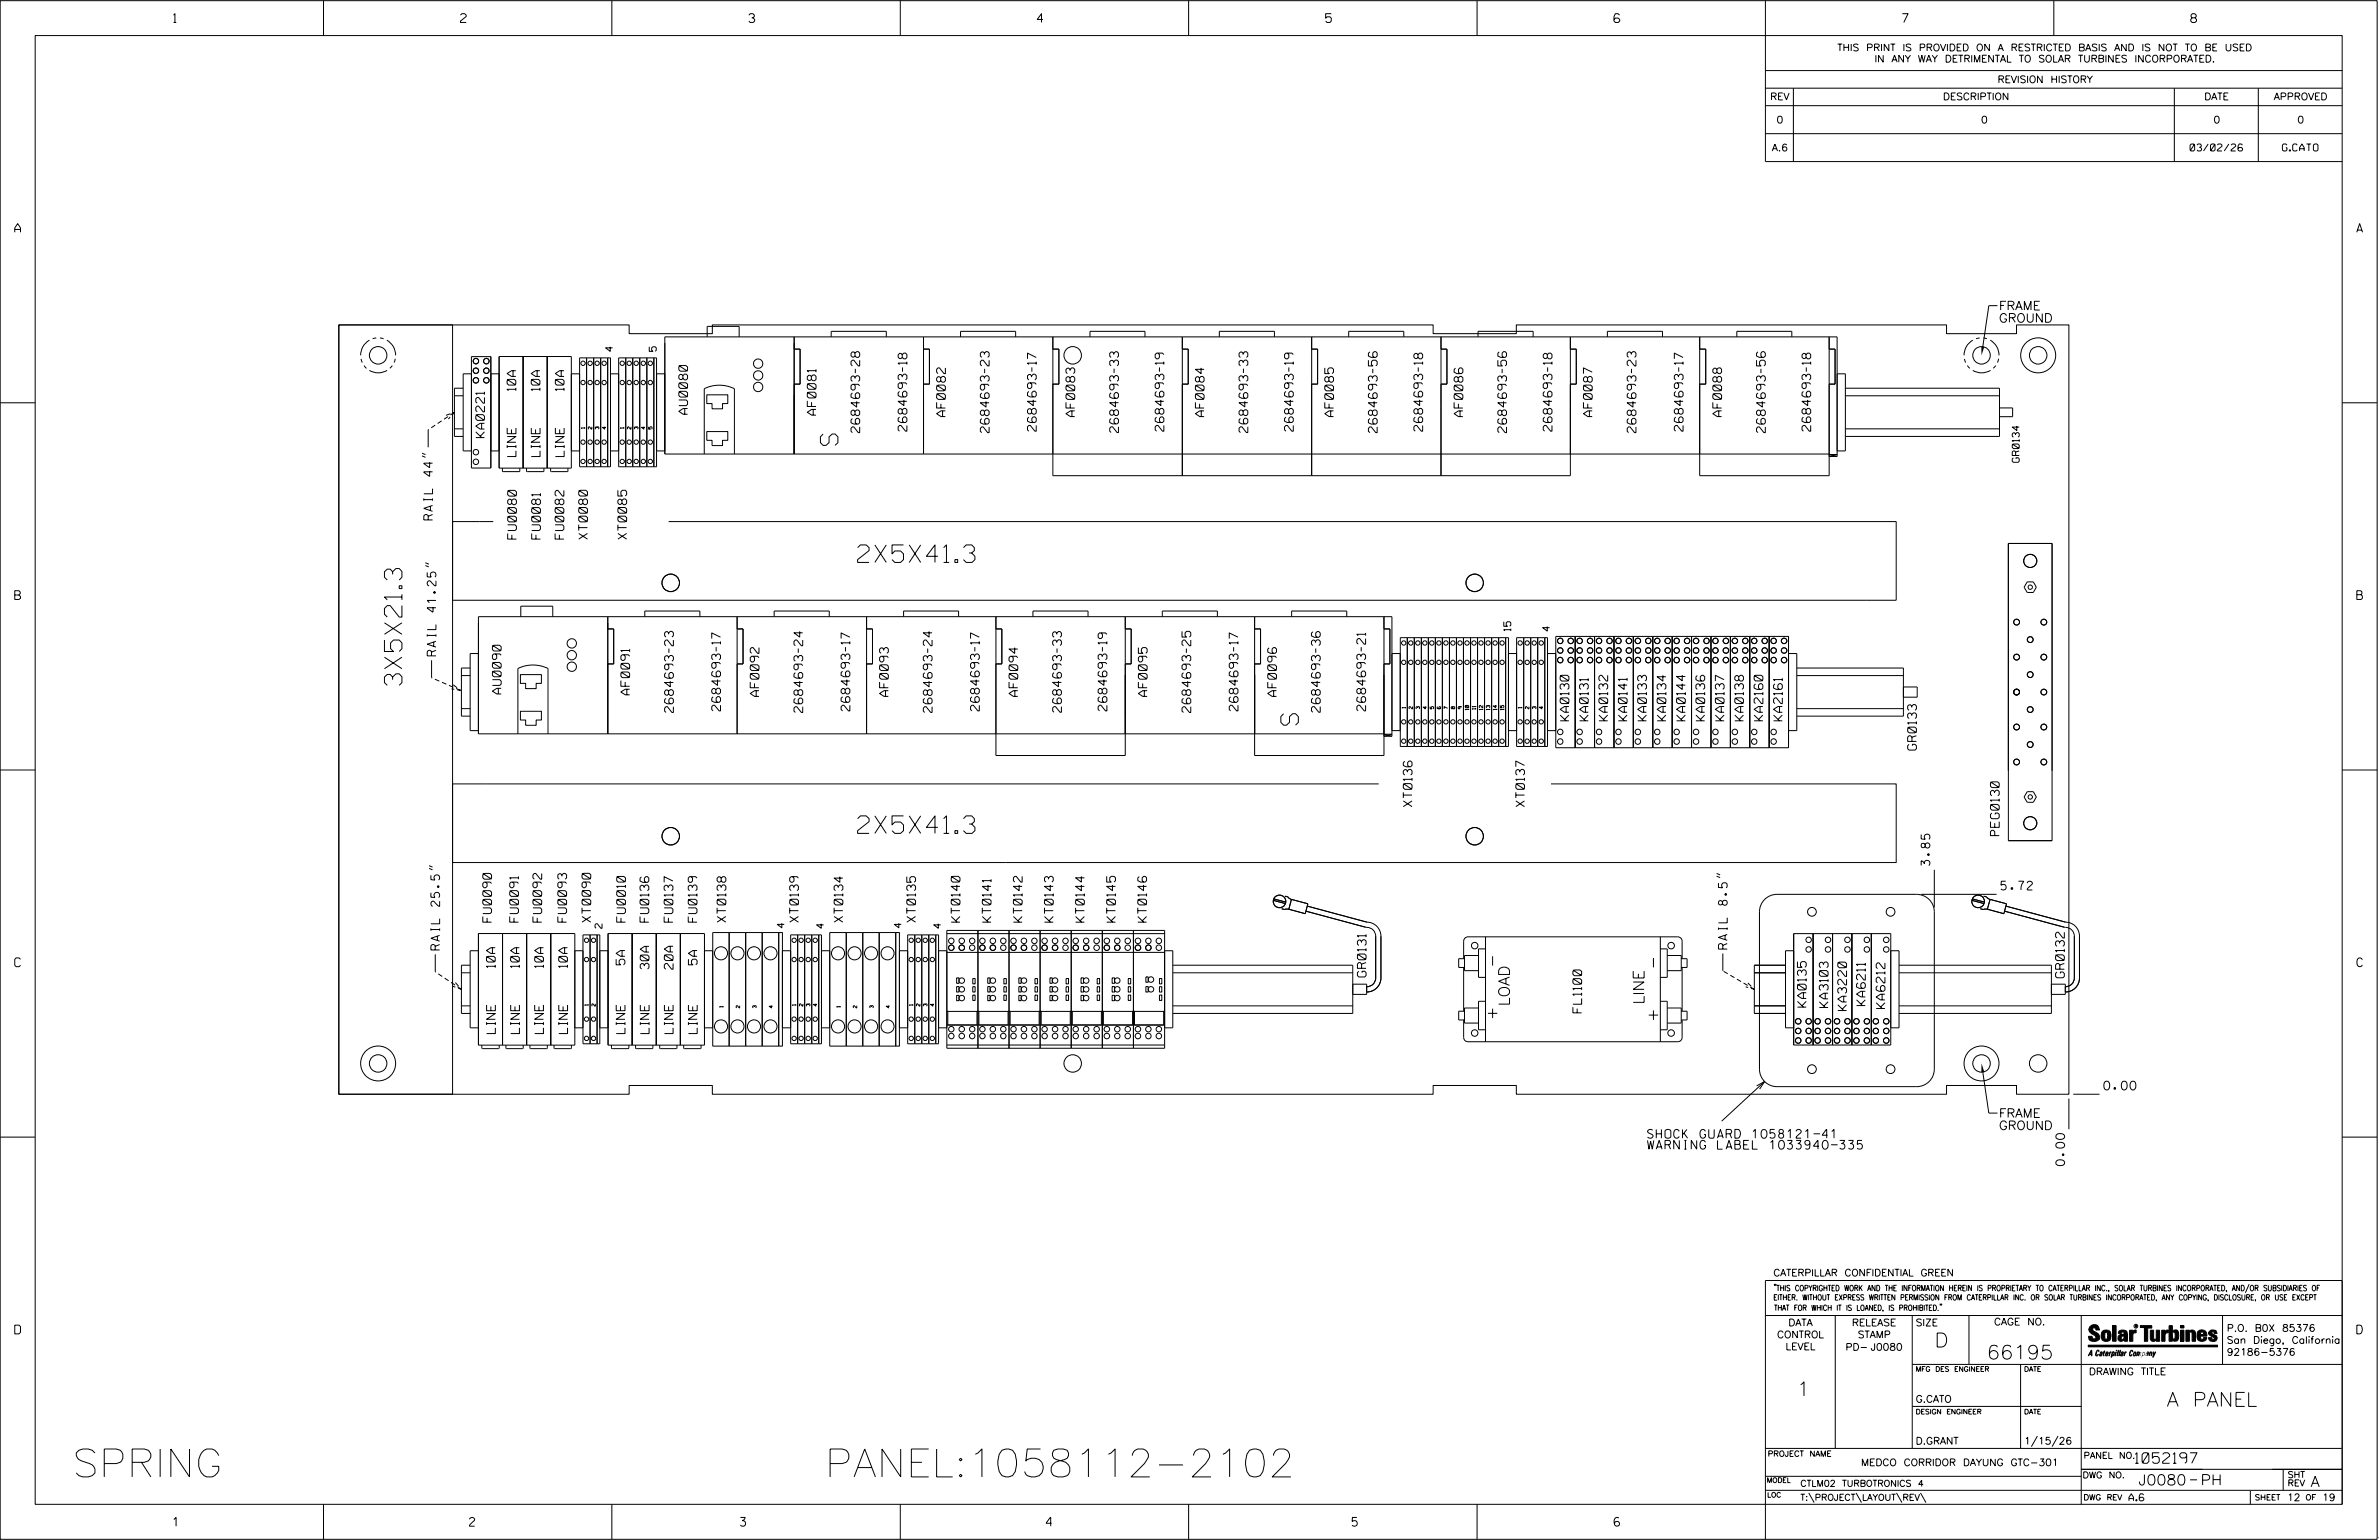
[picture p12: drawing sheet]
<svg xmlns="http://www.w3.org/2000/svg" width="864mm" height="559mm" viewBox="0 0 864 559" stroke-linecap="round" stroke-linejoin="round" font-family="sans-serif">
<defs><g id="words">
<g font-size="10.2">
<text x="26.2" y="535.9">SPRING</text>
<text x="299.4" y="535.9">PANEL:1058112-2102</text>
</g>
<g font-size="6.3">
<text x="304.2" y="161.6" transform="rotate(-90 304.2 161.6)">S</text>
<text x="311.3" y="204.1">2X5X41.3</text>
<text x="145.9" y="248.7" transform="rotate(-90 145.9 248.7)">3X5X21.3</text>
<text x="471.3" y="263.1" transform="rotate(-90 471.3 263.1)">S</text>
<text x="311.3" y="302.4">2X5X41.3</text>
</g>
<g font-size="5.1">
<text x="702.3" y="488.8">D</text>
<text x="721.2" y="493.2">66195</text>
<text x="652.2" y="506.5">1</text>
<text x="786.6" y="510.3">A PANEL</text>
</g>
<g font-size="4">
<text x="548" y="365.1" transform="rotate(-90 548 365.1)">LOAD</text>
<text x="596.8" y="364.5" transform="rotate(-90 596.8 364.5)">LINE</text>
</g>
<g font-size="3.8">
<text x="775.1" y="531">1052197</text>
<text x="776.3" y="538.9">J0080</text>
<text x="798.8" y="538.9">PH</text>
<text x="838.8" y="539.5">A</text>
</g>
<g font-size="3.2">
<text x="63" y="8.2">1</text>
<text x="167.2" y="8.2">2</text>
<text x="271.8" y="8.2">3</text>
<text x="376.5" y="8.2">4</text>
<text x="481.2" y="8.2">5</text>
<text x="690.6" y="8.2">7</text>
<text x="795.3" y="8.2">8</text>
<text x="5.4" y="84.3">A</text>
<text x="855.5" y="84.3">A</text>
<text x="725.6" y="112.5">FRAME</text>
<text x="725.6" y="117">GROUND</text>
<text x="187.3" y="141.8" transform="rotate(-90 187.3 141.8)">10A</text>
<text x="196" y="141.8" transform="rotate(-90 196 141.8)">10A</text>
<text x="204.7" y="141.8" transform="rotate(-90 204.7 141.8)">10A</text>
<text x="249.6" y="150.3" transform="rotate(-90 249.6 150.3)">AU0080</text>
<text x="296.2" y="150.6" transform="rotate(-90 296.2 150.6)">AF0081</text>
<text x="343.2" y="151.2" transform="rotate(-90 343.2 151.2)">AF0082</text>
<text x="390.1" y="151.2" transform="rotate(-90 390.1 151.2)">AF0083</text>
<text x="437.1" y="151.2" transform="rotate(-90 437.1 151.2)">AF0084</text>
<text x="484.1" y="151.2" transform="rotate(-90 484.1 151.2)">AF0085</text>
<text x="531" y="151.2" transform="rotate(-90 531 151.2)">AF0086</text>
<text x="578" y="151.2" transform="rotate(-90 578 151.2)">AF0087</text>
<text x="625" y="151.2" transform="rotate(-90 625 151.2)">AF0088</text>
<text x="175.9" y="158.8" transform="rotate(-90 175.9 158.8)">KA0221</text>
<text x="312.1" y="157" transform="rotate(-90 312.1 157)">2684693-28</text>
<text x="329.2" y="156.5" transform="rotate(-90 329.2 156.5)">2684693-18</text>
<text x="359" y="157" transform="rotate(-90 359 157)">2684693-23</text>
<text x="376.2" y="156.5" transform="rotate(-90 376.2 156.5)">2684693-17</text>
<text x="406" y="156.9" transform="rotate(-90 406 156.9)">2684693-33</text>
<text x="422.5" y="156.5" transform="rotate(-90 422.5 156.5)">2684693-19</text>
<text x="453" y="156.9" transform="rotate(-90 453 156.9)">2684693-33</text>
<text x="469.5" y="156.5" transform="rotate(-90 469.5 156.5)">2684693-19</text>
<text x="499.9" y="157" transform="rotate(-90 499.9 157)">2684693-56</text>
<text x="516.4" y="156.5" transform="rotate(-90 516.4 156.5)">2684693-18</text>
<text x="546.9" y="157" transform="rotate(-90 546.9 157)">2684693-56</text>
<text x="563.4" y="156.5" transform="rotate(-90 563.4 156.5)">2684693-18</text>
<text x="593.9" y="157" transform="rotate(-90 593.9 157)">2684693-23</text>
<text x="611" y="156.5" transform="rotate(-90 611 156.5)">2684693-17</text>
<text x="640.8" y="157" transform="rotate(-90 640.8 157)">2684693-56</text>
<text x="657.3" y="156.5" transform="rotate(-90 657.3 156.5)">2684693-18</text>
<text x="187.3" y="165.7" transform="rotate(-90 187.3 165.7)">LINE</text>
<text x="196" y="165.7" transform="rotate(-90 196 165.7)">LINE</text>
<text x="204.8" y="165.7" transform="rotate(-90 204.8 165.7)">LINE</text>
<text x="157" y="188.7" transform="rotate(-90 157 188.7)">RAIL 44&quot;</text>
<text x="187.4" y="195.6" transform="rotate(-90 187.4 195.6)">FU0080</text>
<text x="196.2" y="195.6" transform="rotate(-90 196.2 195.6)">FU0081</text>
<text x="204.7" y="195.6" transform="rotate(-90 204.7 195.6)">FU0082</text>
<text x="213.2" y="195.6" transform="rotate(-90 213.2 195.6)">XT0080</text>
<text x="227.5" y="195.6" transform="rotate(-90 227.5 195.6)">XT0085</text>
<text x="5.4" y="217.5">B</text>
<text x="855.6" y="217.5">B</text>
<text x="158.2" y="238" transform="rotate(-90 158.2 238)">RAIL 41.25&quot;</text>
<text x="181.9" y="251.8" transform="rotate(-90 181.9 251.8)">AU0090</text>
<text x="228.6" y="252.1" transform="rotate(-90 228.6 252.1)">AF0091</text>
<text x="261.6" y="258" transform="rotate(-90 261.6 258)">2684693-17</text>
<text x="275.5" y="252.7" transform="rotate(-90 275.5 252.7)">AF0092</text>
<text x="308.5" y="258" transform="rotate(-90 308.5 258)">2684693-17</text>
<text x="322.5" y="252.7" transform="rotate(-90 322.5 252.7)">AF0093</text>
<text x="355.5" y="258" transform="rotate(-90 355.5 258)">2684693-17</text>
<text x="369.4" y="252.7" transform="rotate(-90 369.4 252.7)">AF0094</text>
<text x="401.8" y="258" transform="rotate(-90 401.8 258)">2684693-19</text>
<text x="416.4" y="252.7" transform="rotate(-90 416.4 252.7)">AF0095</text>
<text x="449.4" y="258" transform="rotate(-90 449.4 258)">2684693-17</text>
<text x="463.4" y="252.7" transform="rotate(-90 463.4 252.7)">AF0096</text>
<text x="495.7" y="258" transform="rotate(-90 495.7 258)">2684693-21</text>
<text x="244.4" y="258.5" transform="rotate(-90 244.4 258.5)">2684693-23</text>
<text x="291.4" y="258.5" transform="rotate(-90 291.4 258.5)">2684693-24</text>
<text x="338.3" y="258.5" transform="rotate(-90 338.3 258.5)">2684693-24</text>
<text x="385.3" y="258.5" transform="rotate(-90 385.3 258.5)">2684693-33</text>
<text x="432.3" y="258.5" transform="rotate(-90 432.3 258.5)">2684693-25</text>
<text x="479.2" y="258.5" transform="rotate(-90 479.2 258.5)">2684693-36</text>
<text x="569.5" y="261.6" transform="rotate(-90 569.5 261.6)">KA0130</text>
<text x="576.6" y="261.6" transform="rotate(-90 576.6 261.6)">KA0131</text>
<text x="583.6" y="261.6" transform="rotate(-90 583.6 261.6)">KA0132</text>
<text x="590.6" y="261.6" transform="rotate(-90 590.6 261.6)">KA0141</text>
<text x="597.7" y="261.6" transform="rotate(-90 597.7 261.6)">KA0133</text>
<text x="604.7" y="261.6" transform="rotate(-90 604.7 261.6)">KA0134</text>
<text x="611.8" y="261.6" transform="rotate(-90 611.8 261.6)">KA0144</text>
<text x="618.8" y="261.6" transform="rotate(-90 618.8 261.6)">KA0136</text>
<text x="625.9" y="261.6" transform="rotate(-90 625.9 261.6)">KA0137</text>
<text x="632.9" y="261.6" transform="rotate(-90 632.9 261.6)">KA0138</text>
<text x="639.9" y="261.6" transform="rotate(-90 639.9 261.6)">KA2160</text>
<text x="647" y="261.6" transform="rotate(-90 647 261.6)">KA2161</text>
<text x="695.7" y="272.2" transform="rotate(-90 695.7 272.2)">GR0133</text>
<text x="512.6" y="292.7" transform="rotate(-90 512.6 292.7)">XT0136</text>
<text x="553.4" y="292.7" transform="rotate(-90 553.4 292.7)">XT0137</text>
<text x="725.7" y="303.2" transform="rotate(-90 725.7 303.2)">PEG0130</text>
<text x="700.6" y="314.1" transform="rotate(-90 700.6 314.1)">3.85</text>
<text x="726.4" y="322.9">5.72</text>
<text x="178.4" y="334.6" transform="rotate(-90 178.4 334.6)">FU0090</text>
<text x="188.2" y="334.6" transform="rotate(-90 188.2 334.6)">FU0091</text>
<text x="196.6" y="334.6" transform="rotate(-90 196.6 334.6)">FU0092</text>
<text x="205.7" y="334.6" transform="rotate(-90 205.7 334.6)">FU0093</text>
<text x="214.4" y="334.6" transform="rotate(-90 214.4 334.6)">XT0090</text>
<text x="227" y="334.6" transform="rotate(-90 227 334.6)">FU0010</text>
<text x="235.5" y="334.6" transform="rotate(-90 235.5 334.6)">FU0136</text>
<text x="244.3" y="334.6" transform="rotate(-90 244.3 334.6)">FU0137</text>
<text x="253" y="334.6" transform="rotate(-90 253 334.6)">FU0139</text>
<text x="263.5" y="334.6" transform="rotate(-90 263.5 334.6)">XT0138</text>
<text x="289.9" y="334.6" transform="rotate(-90 289.9 334.6)">XT0139</text>
<text x="306" y="334.6" transform="rotate(-90 306 334.6)">XT0134</text>
<text x="332.4" y="334.6" transform="rotate(-90 332.4 334.6)">XT0135</text>
<text x="348.5" y="334.6" transform="rotate(-90 348.5 334.6)">KT0140</text>
<text x="359.8" y="334.6" transform="rotate(-90 359.8 334.6)">KT0141</text>
<text x="371" y="334.6" transform="rotate(-90 371 334.6)">KT0142</text>
<text x="382.3" y="334.6" transform="rotate(-90 382.3 334.6)">KT0143</text>
<text x="393.6" y="334.6" transform="rotate(-90 393.6 334.6)">KT0144</text>
<text x="404.9" y="334.6" transform="rotate(-90 404.9 334.6)">KT0145</text>
<text x="416.2" y="334.6" transform="rotate(-90 416.2 334.6)">KT0146</text>
<text x="159.6" y="344.7" transform="rotate(-90 159.6 344.7)">RAIL 25.5&quot;</text>
<text x="627" y="344.4" transform="rotate(-90 627 344.4)">RAIL 8.5&quot;</text>
<text x="5.4" y="350.8">C</text>
<text x="179.8" y="351.1" transform="rotate(-90 179.8 351.1)">10A</text>
<text x="188.5" y="351.1" transform="rotate(-90 188.5 351.1)">10A</text>
<text x="197.3" y="351.1" transform="rotate(-90 197.3 351.1)">10A</text>
<text x="206" y="351.1" transform="rotate(-90 206 351.1)">10A</text>
<text x="226.8" y="350.1" transform="rotate(-90 226.8 350.1)">5A</text>
<text x="235.6" y="351.6" transform="rotate(-90 235.6 351.6)">30A</text>
<text x="244.3" y="351.7" transform="rotate(-90 244.3 351.7)">20A</text>
<text x="253.1" y="350.1" transform="rotate(-90 253.1 350.1)">5A</text>
<text x="855.6" y="350.8">C</text>
<text x="495.9" y="354.5" transform="rotate(-90 495.9 354.5)">GR0131</text>
<text x="749.4" y="354.8" transform="rotate(-90 749.4 354.8)">GR0132</text>
<text x="655.7" y="365.4" transform="rotate(-90 655.7 365.4)">KA0135</text>
<text x="663.6" y="365.6" transform="rotate(-90 663.6 365.6)">KA3103</text>
<text x="677.1" y="364.9" transform="rotate(-90 677.1 364.9)">KA6211</text>
<text x="684.2" y="365.9" transform="rotate(-90 684.2 365.9)">KA6212</text>
<text x="574.1" y="367.5" transform="rotate(-90 574.1 367.5)">FL1100</text>
<text x="670.3" y="366.7" transform="rotate(-90 670.3 366.7)">KA3220</text>
<text x="179.8" y="375" transform="rotate(-90 179.8 375)">LINE</text>
<text x="188.5" y="375" transform="rotate(-90 188.5 375)">LINE</text>
<text x="197.3" y="375" transform="rotate(-90 197.3 375)">LINE</text>
<text x="206" y="375" transform="rotate(-90 206 375)">LINE</text>
<text x="226.9" y="375" transform="rotate(-90 226.9 375)">LINE</text>
<text x="235.6" y="375" transform="rotate(-90 235.6 375)">LINE</text>
<text x="244.3" y="375" transform="rotate(-90 244.3 375)">LINE</text>
<text x="253.1" y="375" transform="rotate(-90 253.1 375)">LINE</text>
<text x="763.7" y="395.5">0.00</text>
<text x="725.6" y="405.5">FRAME</text>
<text x="598.1" y="413">SHOCK GUARD 1058121-41</text>
<text x="725.6" y="409.9">GROUND</text>
<text x="598.1" y="417">WARNING LABEL 1033940-335</text>
<text x="749.5" y="422.9" transform="rotate(-90 749.5 422.9)">0.00</text>
<text x="5.4" y="484">D</text>
<text x="855.6" y="484">D</text>
<text x="62.8" y="553.8">1</text>
<text x="170.4" y="553.8">2</text>
<text x="268.8" y="553.8">3</text>
<text x="379.8" y="553.8">4</text>
<text x="490.8" y="553.8">5</text>
<text x="585.9" y="553.8">6</text>
</g>
<g font-size="2.5">
<text x="666.9" y="18.5">THIS PRINT IS PROVIDED ON A RESTRICTED BASIS AND IS NOT TO BE USED</text>
<text x="680.5" y="22.6">IN ANY WAY DETRIMENTAL TO SOLAR TURBINES INCORPORATED.</text>
<text x="725.1" y="30">REVISION HISTORY</text>
<text x="642.6" y="36.3">REV</text>
<text x="705.3" y="36.3">DESCRIPTION</text>
<text x="800.2" y="36.3">DATE</text>
<text x="825.4" y="36.3">APPROVED</text>
<text x="644.9" y="44.7">0</text>
<text x="719.1" y="44.7">0</text>
<text x="803.5" y="44.7">0</text>
<text x="834" y="44.7">0</text>
<text x="643.2" y="54.8">A.6</text>
<text x="795" y="54.8">03/02/26</text>
<text x="828.5" y="54.8">G.CATO</text>
<text x="222.4" y="127.5" transform="rotate(-90 222.4 127.5)">4</text>
<text x="238.2" y="127.5" transform="rotate(-90 238.2 127.5)">5</text>
<text x="733" y="167.8" transform="rotate(-90 733 167.8)">GR0134</text>
<text x="548.4" y="228.9" transform="rotate(-90 548.4 228.9)">15</text>
<text x="562.5" y="229" transform="rotate(-90 562.5 229)">4</text>
<text x="218.5" y="336.8" transform="rotate(-90 218.5 336.8)">2</text>
<text x="284.7" y="336.7" transform="rotate(-90 284.7 336.7)">4</text>
<text x="299" y="336.8" transform="rotate(-90 299 336.8)">4</text>
<text x="327.2" y="336.7" transform="rotate(-90 327.2 336.7)">4</text>
<text x="341.5" y="336.8" transform="rotate(-90 341.5 336.8)">4</text>
<text x="643.8" y="463">CATERPILLAR CONFIDENTIAL GREEN</text>
<text x="645.1" y="485.5">CONTROL</text>
<text x="649.2" y="481.1">DATA</text>
<text x="672.3" y="481.1">RELEASE</text>
<text x="674.4" y="485.5">STAMP</text>
<text x="695.4" y="481.1">SIZE</text>
<text x="723.8" y="480.8">CAGE NO.</text>
<text x="808.4" y="483.1">P.O. B0X 85376</text>
<text x="648.2" y="489.8">LEVEL</text>
<text x="669.9" y="490">PD- J0080</text>
<text x="808.4" y="487.5">San Diego, California</text>
<text x="808.4" y="491.8">92186-5376</text>
<text x="758.3" y="498.9">DRAWING TITLE</text>
<text x="695.4" y="508.9">G.CATO</text>
<text x="695.4" y="524.1">D.GRANT</text>
<text x="734.8" y="524.1">1/15/26</text>
<text x="675.6" y="531.9">MEDCO CORRIDOR DAYUNG GTC-301</text>
<text x="772.8" y="544.6">A.6</text>
<text x="830.2" y="544.6">12</text>
<text x="843" y="544.6">19</text>
</g>
<g font-size="2.3">
<text x="756.4" y="529.2">PANEL NO.</text>
<text x="653.5" y="539.4">CTLM02 TURBOTRONICS 4</text>
<text x="756" y="536.3">DWG NO.</text>
<text x="830.4" y="539.3">REV</text>
<text x="830.4" y="536.2">SHT</text>
<text x="653.5" y="544.5">T:\PROJECT\LAYOUT\REV\</text>
</g>
<g font-size="2">
<text x="643.8" y="468.4">&quot;THIS COPYRIGHTED WORK AND THE INFORMATION HEREIN IS PROPRIETARY TO CATERPILLAR INC., SOLAR TURBINES INCORPORATED, AND/OR SUBSIDIARIES OF</text>
<text x="643.8" y="471.8">EITHER. WITHOUT EXPRESS WRITTEN PERMISSION FROM CATERPILLAR INC. OR SOLAR TURBINES INCORPORATED, ANY COPYING, DISCLOSURE, OR USE EXCEPT</text>
<text x="644" y="475.6">THAT FOR WHICH IT IS LOANED, IS PROHIBITED.&quot;</text>
<text x="641.7" y="528.5">PROJECT NAME</text>
<text x="756.3" y="544.3">DWG REV</text>
<text x="818.5" y="544.3">SHEET</text>
<text x="836.9" y="544.3">OF</text>
</g>
<g font-size="1.8">
<text x="695.4" y="497.6">MFG DES ENGINEER</text>
<text x="734.8" y="497.6">DATE</text>
<text x="695.4" y="513.1">DESIGN ENGINEER</text>
<text x="734.8" y="513.1">DATE</text>
<text x="641.3" y="538">MODEL</text>
<text x="641.5" y="543.3">LOC</text>
</g>
<g font-size="1.3">
<text x="212.3" y="155.5" transform="rotate(-90 212.3 155.5)">1</text>
<text x="214.8" y="155.7" transform="rotate(-90 214.8 155.7)">2</text>
<text x="217.4" y="155.7" transform="rotate(-90 217.4 155.7)">3</text>
<text x="219.9" y="155.7" transform="rotate(-90 219.9 155.7)">4</text>
<text x="226.5" y="155.5" transform="rotate(-90 226.5 155.5)">1</text>
<text x="229" y="155.7" transform="rotate(-90 229 155.7)">2</text>
<text x="231.6" y="155.7" transform="rotate(-90 231.6 155.7)">3</text>
<text x="234.1" y="155.7" transform="rotate(-90 234.1 155.7)">4</text>
<text x="236.7" y="155.7" transform="rotate(-90 236.7 155.7)">5</text>
<text x="510.2" y="257" transform="rotate(-90 510.2 257)">1</text>
<text x="512.8" y="257.2" transform="rotate(-90 512.8 257.2)">2</text>
<text x="515.3" y="257.2" transform="rotate(-90 515.3 257.2)">3</text>
<text x="517.9" y="257.2" transform="rotate(-90 517.9 257.2)">4</text>
<text x="520.4" y="257.2" transform="rotate(-90 520.4 257.2)">5</text>
<text x="528.1" y="257.2" transform="rotate(-90 528.1 257.2)">8</text>
<text x="530.6" y="257.2" transform="rotate(-90 530.6 257.2)">9</text>
<text x="533.2" y="257.6" transform="rotate(-90 533.2 257.6)">10</text>
<text x="535.7" y="257.4" transform="rotate(-90 535.7 257.4)">11</text>
<text x="538.3" y="257.6" transform="rotate(-90 538.3 257.6)">12</text>
<text x="540.8" y="257.6" transform="rotate(-90 540.8 257.6)">13</text>
<text x="543.4" y="257.6" transform="rotate(-90 543.4 257.6)">14</text>
<text x="545.9" y="257.6" transform="rotate(-90 545.9 257.6)">15</text>
<text x="552.5" y="257" transform="rotate(-90 552.5 257)">1</text>
<text x="555" y="257.2" transform="rotate(-90 555 257.2)">2</text>
<text x="557.6" y="257.2" transform="rotate(-90 557.6 257.2)">3</text>
<text x="560.1" y="257.2" transform="rotate(-90 560.1 257.2)">4</text>
<text x="213.6" y="364.9" transform="rotate(-90 213.6 364.9)">1</text>
<text x="216.1" y="365.1" transform="rotate(-90 216.1 365.1)">2</text>
<text x="262.5" y="365.5" transform="rotate(-90 262.5 365.5)">1</text>
<text x="268.5" y="365.7" transform="rotate(-90 268.5 365.7)">2</text>
<text x="274.5" y="365.7" transform="rotate(-90 274.5 365.7)">3</text>
<text x="280.5" y="365.7" transform="rotate(-90 280.5 365.7)">4</text>
<text x="288.9" y="364.9" transform="rotate(-90 288.9 364.9)">1</text>
<text x="291.5" y="365.1" transform="rotate(-90 291.5 365.1)">2</text>
<text x="294" y="365.1" transform="rotate(-90 294 365.1)">3</text>
<text x="296.6" y="365.1" transform="rotate(-90 296.6 365.1)">4</text>
<text x="305" y="365.5" transform="rotate(-90 305 365.5)">1</text>
<text x="311" y="365.7" transform="rotate(-90 311 365.7)">2</text>
<text x="317" y="365.7" transform="rotate(-90 317 365.7)">3</text>
<text x="323" y="365.7" transform="rotate(-90 323 365.7)">4</text>
<text x="331.4" y="364.9" transform="rotate(-90 331.4 364.9)">1</text>
<text x="334" y="365.1" transform="rotate(-90 334 365.1)">2</text>
<text x="336.5" y="365.1" transform="rotate(-90 336.5 365.1)">3</text>
<text x="339.1" y="365.1" transform="rotate(-90 339.1 365.1)">4</text>
</g>
<text font-size=".9" x="775.1" y="481.7">R</text>
</g></defs>
<g fill="none" stroke="#000" stroke-width=".36">
<path d="M.1 .2h862.8v558.4h-862.8zM12.8 12.9h837.4v533h-837.4zM117.4 .2v12.7M222.1 .2v12.7M326.8 .2v12.7M431.5 .2v12.7M536.2 .2v12.7M587.9 5.5l-.5-.5h-1l-.5 1v1.7l.5 .4h1l.6-.4v-.6l-.6-.5h-1l-.5 .5M640.9 .2v58.4h209.3M745.6 .2v12.7M640.9 25.6h209.3M640.9 32h209.3"/>
<path d="M640.9 38.3h209.3M651 32v26.6M789.3 32v26.6M819.8 32v26.6M640.9 48.5h209.3M122.9 117.9h105.5v3.2h30.2v-3.2h261.6v3.2h30.2v-3.2h156.2v3.2h25.4v-3.2h19v279.2h-19v-3.2h-25.4v3.2h-156.2v-3.2h-30.2v3.2h-261.6v-3.2h-30.2v3.2h-105.5zM123 117.9h41.3v279.2h-41.3zM725.1 110.9h-3.1l-2.2 14.9M131.1 130.2l.4 1.4M132.2 132.6l.8 1.1M134.1 134.4a6.3 6.3 0 0 0 6.4 0M134.1 123.4a6.3 6.3 0 0 0-3.2 5.5"/>
<path d="M136.6 122.6l-1.3 .3M137.9 122.6l1.3 .3M140.4 123.4a6.3 6.3 0 0 1 3.2 5.5M142.4 132.6l-.9 1M143.5 130.2l-.4 1.4M171.1 135.6h-3v28h3M171.1 129.4h7.1v40.4h-7.1zM178.2 135.6h3M181.2 129.4h26.2v40.5h-26.2zM189.9 129.4v40.5M198.6 129.4v40.5M207.4 135.6h3"/>
<path d="M210.4 129.9h11.2v39.5h-11.2zM212.9 129.9v39.5M215.5 129.9v39.5M218.1 129.9v39.5M220.6 129.9v39.5M221.6 135.6h3M224.6 129.9h13.7v39.5h-13.7zM227.2 129.9v39.5M229.7 129.9v39.5M232.2 129.9v39.5M234.8 129.9v39.5M237.3 129.9v39.5"/>
<path d="M238.3 135.6h3M256.7 122.2v-3.8h11.6v3.8M288.3 122.2v42.5M288.3 126.7h2.1v12.7h-2.1M301.7 122.2v-2h20v2M335.2 122.2v42.5M335.2 126.7h2.2v12.7h-2.2M348.7 122.2v-2h20v2M382.2 126.7h2.2v12.7h-2.2M382.2 122.2v50.4h187.9v-50.4M395.7 122.2v-2h19.9v2M429.2 126.7h2.1v12.7h-2.1"/>
<path d="M429.2 122.2v50.4M442.6 122.2v-2h20v2M476.1 126.7h2.2v12.7h-2.2M476.1 122.2v50.4M489.6 122.2v-2h20v2M523.1 126.7h2.2v12.7h-2.2M523.1 122.2v50.4M536.5 122.2v-2h20v2M570.1 126.7h2.1v12.7h-2.1M583.5 122.2v-2h20v2M617 126.7h2.2v12.7h-2.2M630.5 122.2v-2h20v2"/>
<path d="M664 126.7h2.2v12.7h-2.2M664 122.2v50.4h-47v-50.4M666.9 135.6h3v28h-3M713.1 130.2l.4 1.4M714.2 132.6l.9 1.1M716.1 134.4a6.3 6.3 0 0 0 6.5 0M716.1 123.4a6.3 6.3 0 0 0-3.1 5.5M718.6 122.6l-1.3 .3M720 122.6l1.3 .3M722.5 123.4a6.3 6.3 0 0 1 3.2 5.5M724.5 132.6l-.9 1M725.5 130.2l-.4 1.4"/>
<path d="M.1 146.2h12.7M155.4 156v6.3M165 143.6h3.1M165 155.6h3.1M168.1 140.9h-3.1v17.5h3.1M256.6 143.3h7.6v3.1h-1.9v1.9h-3.8v-1.9h-1.9zM256.6 156.6h7.6v3.2h-1.9v1.9h-3.8v-1.9h-1.9zM669.9 140.9h55.9v17.5h-55.9M669.9 143.6h55.9M669.9 155.6h55.9M725.8 148h4.8v3.2h-4.8M850.2 146.2h12.7"/>
<path d="M153.2 165.4l1.2 .5M153.2 164.4l1.2 .6M178.2 163.6h3M182.4 169.9v1l.2 .2h5.9l.2-.2v-1M191.1 169.9v1l.3 .2h5.8l.2-.2v-1M199.9 169.9v1l.2 .2h5.8l.3-.2v-1M207.4 163.6h3M221.6 163.6h3M238.3 163.6h3M255.7 164.7v-23.7a12.4 12.4 0 0 1 10.9 0v23.7M664 164.9h2.9l-2.9 .7h2.9zM664 164.7h-422.7v-42.5h425.6v43.4"/>
<path d="M179.1 189.3h-14.8v28.5h524v-28.5h-445.6M729.1 197.2h15.8v107.8h-15.8zM154.4 205.2l1.3 .5M154.4 204.2l1.3 .5M735.9 211.1h2.2l1.1 2-1.1 1.9h-2.2l-1.1-1.9zM156.7 239.6v6.3M173.7 237.1h-3v28h3M189.1 223.8v-3.8h11.6v3.8M220.6 228.2h2.2v12.7h-2.2M220.6 223.8v42.5M234.1 223.8v-2.1h20v2.1M267.6 228.2h2.1v12.7h-2.1"/>
<path d="M267.6 223.8v42.5M281 223.8v-2.1h20v2.1M314.6 228.2h2.1v12.7h-2.1M314.6 223.8v42.5M328 223.8v-2.1h20v2.1M361.5 228.2h2.2v12.7h-2.2M361.5 223.8v50.3h47v-50.3M375 223.8v-2.1h20v2.1M408.5 228.2h2.1v12.7h-2.1M421.9 223.8v-2.1h20v2.1M455.4 223.8v50.3h47v-50.3M455.4 228.2h2.2v12.7h-2.2"/>
<path d="M468.9 223.8v-2.1h20v2.1M502.4 228.2h2.1v12.7h-2.1M505.3 237.1h3M508.3 231.4h39.3v39.5h-39.3zM510.9 231.4v39.5M513.4 231.4v39.5M516 231.4v39.5M518.5 231.4v39.5M521.1 231.4v39.5M523.6 231.4v39.5M526.2 231.4v39.5M528.7 231.4v39.5"/>
<path d="M531.2 231.4v39.5M533.8 231.4v39.5M536.4 231.4v39.5M538.9 231.4v39.5M541.5 231.4v39.5M544 231.4v39.5M546.6 231.4v39.5M547.6 237.1h2.9M550.5 231.4h11.3v39.5h-11.3zM553.1 231.4v39.5M555.7 231.4v39.5M558.2 231.4v39.5"/>
<path d="M560.8 231.4v39.5M561.8 237.1h3M564.8 230.9h84.5v40.4h-84.5zM571.8 230.9v40.4M578.8 230.9v40.4M585.9 230.9v40.4M592.9 230.9v40.4M600 230.9v40.4M607 230.9v40.4M614 230.9v40.4M621.1 230.9v40.4M628.2 230.9v40.4"/>
<path d="M635.2 230.9v40.4M642.2 230.9v40.4M649.3 237.1h3v28h-3M167.5 245.1h3.2M167.5 257.1h3.2M170.7 242.4h-3.2v17.5h3.2M188.9 244.8h7.6v3.2h-1.9v1.9h-3.8v-1.9h-1.9zM188.9 258.1h7.6v3.2h-1.9v1.9h-3.8v-1.9h-1.9zM521.9 256.4l-.2 .6 .4 .2h.6l.3-.6-.3-.2-.4 .2 .2 .6M525.5 257l-1.3-.6v.8M652.3 242.4h38.7v17.5h-38.7M652.3 245.1h38.7"/>
<path d="M652.3 257.1h38.7M691 249.3h5v3.7h-5M.1 279.4h12.7M188 266.3v-23.7a12.4 12.4 0 0 1 10.9 0v23.7M502.4 266.4h2.9l-2.9 .8h2.9zM502.4 266.3h-328.7v-42.5h331.6v43.4M505.3 265.1h3M547.6 265.1h2.9M561.8 265.1h3M850.2 279.4h12.7M500.5 284.4h-336.2v28.6h524v-28.6h-125.3M735.9 287.3h2.2l1.1 1.9-1.1 1.9h-2.2l-1.1-1.9z"/>
<path d="M155.8 315.1l1.2 .5M155.8 314.1l1.2 .5M623.1 317.9l1.3 .6M623.1 316.9l1.3 .6M702.2 315.6v13.7M173.7 338.7h35v40.5h-35zM182.4 338.7v40.5M191.2 338.7v40.5M199.9 338.7v40.5M211.6 339.2h6.1v39.5h-6.1zM214.2 339.2v39.5M216.7 339.2v39.5"/>
<path d="M220.7 338.7h35v40.5h-35zM229.5 338.7v40.5M238.2 338.7v40.5M247 338.7v40.5M258.7 338.4h24v41.2h-24zM264.7 338.4v41.2M270.7 338.4v41.2M276.7 338.4v41.2M282.7 338.4h1.3v41.2h-1.3zM287 339.2h11.2v39.5h-11.2zM289.6 339.2v39.5M292.1 339.2v39.5"/>
<path d="M294.7 339.2v39.5M297.2 339.2v39.5M301.2 338.4h24v41.2h-24zM307.2 338.4v41.2M313.2 338.4v41.2M319.2 338.4v41.2M325.2 338.4h1.3v41.2h-1.3zM329.5 339.2h11.2v39.5h-11.2zM332.1 339.2v39.5M334.6 339.2v39.5M337.1 339.2v39.5M339.7 339.2v39.5"/>
<path d="M343.7 338.8h79.1M343.7 337.6h79.1v42.8h-79.1zM355 337.6v42.8M366.3 337.6v42.8M377.6 337.6v42.8M388.9 337.6v42.8M400.2 337.6v42.8M411.4 337.6v42.8M462.2 326.7l4.4 1.2M462.4 326.2l4.4 1.1M465.2 329.7l1.1 .3h1.8M466.5 325.2l1 .2 1.5 1"/>
<path d="M468.8 326.4l6 1.5-1 3.6-5.9-1.6zM474.1 330.6l21.6 5.8M474.6 328.8l21.6 5.8a5.1 5.1 0 0 1 5.1 5.1v15.2a5.1 5.1 0 0 1-5.2 5M496.2 336.5a3.2 3.2 0 0 1 3.2 3.2v15.2a3.2 3.2 0 0 1-3.3 3.1M539.3 339.9v38.1M602.7 339.9v38.1M640.6 326.4l1.7-1.2 2.8-.7h50.7a6.4 6.4 0 0 1 6.4 6.4v57a6.4 6.4 0 0 1-6.4 6.4h-50.7a6.4 6.4 0 0 1-6.4-6.4v-57l.6-2.8zM651.1 338.8h35.3v40.4h-35.3zM658.2 338.8v40.4M665.2 338.8v40.4M672.3 338.8v40.4M679.3 338.8v40.4"/>
<path d="M697.4 324.5h27.4M715.9 326.7l4.3 1.2M716 326.2l4.4 1.1M718.9 329.7l1 .3h1.8M720.1 325.2l1 .2 1.5 1M722.4 326.4l6 1.5-1 3.6-6-1.6zM727.7 330.6l21.6 5.8M728.2 328.8l21.6 5.8a5.1 5.1 0 0 1 5.1 5.1v15.2a5.1 5.1 0 0 1-5.2 5M749.8 336.5a3.2 3.2 0 0 1 3.2 3.2v15.2a3.2 3.2 0 0 1-3.3 3.1M158 346.3v6.3M167.5 353h3.2M170.7 350.2h-3.2v17.5h3.2"/>
<path d="M173.7 345h-3v28h3M208.7 345h2.9M217.7 345h3M255.7 345h3M287 345h-3v28h3M298.2 345h3M329.5 345h-3v28h3M340.7 345h3M343.7 345.6h79.1M347.3 354.8h.8v2h-.8zM347.3 358h.8v2h-.8zM353.1 355.1h.9v1.9h-.9z"/>
<path d="M353.1 358h.9v2h-.9zM358.6 354.8h.8v2h-.8zM358.6 358h.8v2h-.8zM364.4 355.1h.9v1.9h-.9zM364.4 358h.9v2h-.9zM369.9 354.8h.8v2h-.8zM369.9 358h.8v2h-.8zM375.7 355.1h.9v1.9h-.9zM375.7 358h.9v2h-.9zM381.1 354.8h.9v2h-.9zM381.1 358h.9v2h-.9zM387 355.1h.9v1.9h-.9z"/>
<path d="M387 358h.9v2h-.9zM392.4 354.8h.9v2h-.9zM392.4 358h.9v2h-.9zM398.3 355.1h.9v1.9h-.9zM398.3 358h.9v2h-.9zM403.7 354.8h.9v2h-.9zM403.7 358h.9v2h-.9zM409.6 355.1h.9v1.9h-.9zM409.6 358h.9v2h-.9zM416 354.5h.8v1.9h-.8zM416 358h.8v2h-.8zM420.9 355.1h.8v1.9h-.8z"/>
<path d="M420.9 358h.8v2h-.8zM422.8 345h2.9v28h-2.9M425.7 350.2h65.4v17.5h-65.4M425.7 353h65.4M491.1 357.1h5v3.7h-5M531.3 347.9v-6.4a1.63 1.63 0 0 1 1.6-1.6h76.1a1.63 1.63 0 0 1 1.6 1.6v6.4M531.3 351v15.9M531.6 347.9h-2.1v3.1h2.1M536.7 346.7h-5.1v5.5h5.1M539.3 344.3h-2.6v10.3h2.6M541.8 347v3.4M600.2 347.6v3.4"/>
<path d="M602.7 344.3h2.5v10.3h-2.5M605.2 346.7h5.1v5.5h-5.1M610.3 347.9h2.1v3.1h-2.1M610.6 351v15.9M625.4 346v6.3M636.8 353h11.4M648.2 350.2h-11.4v17.5h11.4M651.1 345h-2.9v28h2.9M686.4 345h3v28h-3M689.4 350.2h55.3v17.5h-55.3M689.4 353h55.3M744.7 357.1h5v3.7h-5"/>
<path d="M167.5 365h3.2M174.9 379.2v1l.3 .3h5.7l.3-.3v-1M183.7 379.2v1l.2 .3h5.8l.2-.3v-1M192.4 379.2v1l.3 .3h5.7l.3-.3v-1M201.1 379.2v1l.3 .3h5.8l.2-.3v-1M208.7 373h2.9M217.7 373h3M222 379.2v1l.2 .3h5.8l.3-.3v-1M230.7 379.2v1l.3 .3h5.7l.3-.3v-1M239.5 379.2v1l.2 .3h5.8l.2-.3v-1M248.2 379.2v1l.3 .3h5.7l.3-.3v-1M255.7 373h3"/>
<path d="M298.2 373h3M340.7 373h3M343.7 379.2h79.1M343.7 372h79.1M343.7 367h79.1M343.7 366.9h.4v5h10.5v-5h.8v5h10.5v-5h.8v5h10.5v-5h.8v5h10.5v-5h.8v5h10.5v-5h.7v5h10.6v-5h.7v5h10.6v-5h.4M347.3 361.2h.8v1.9h-.8zM353.1 361.1h.9v1.9h-.9zM358.6 361.2h.8v1.9h-.8zM364.4 361.1h.9v1.9h-.9zM369.9 361.2h.8v1.9h-.8zM375.7 361.1h.9v1.9h-.9z"/>
<path d="M381.1 361.2h.9v1.9h-.9zM387 361.1h.9v1.9h-.9zM392.4 361.2h.9v1.9h-.9zM398.3 361.1h.9v1.9h-.9zM403.7 361.2h.9v1.9h-.9zM409.6 361.1h.9v1.9h-.9zM420.9 361.1h.8v1.9h-.8zM425.7 365h65.4M531.3 370.1v6.3a1.57 1.57 0 0 0 1.6 1.6h76.1a1.57 1.57 0 0 0 1.6-1.6v-6.3M531.6 366.9h-2.1v3.2h2.1M536.7 365.8h-5.1v5.4h5.1M539.3 363.3h-2.6v10.4h2.6"/>
<path d="M540.1 367.7h3.4M541.8 366v3.4M598.5 368.3h3.4M600.2 366.6v3.5M602.7 363.3h2.5v10.4h-2.5M605.2 365.8h5.1v5.4h-5.1M610.3 366.9h2.1v3.2h-2.1M636.8 365h11.4M689.4 365h55.3M637.7 394l2.9-1.6-1.8 2.8M640.6 392.4l-15.6 14.4M719.8 389l2.2 14.9h3.1"/>
<path d="M751 398.6v11.2M752.6 397.1h9.5M.1 412.6h12.7M850.2 412.6h12.7M640.9 477.3h209.3M644.2 466.1l-.1 .4M644.7 466.1l-.2 .4M666.2 477.3v48.3M694.2 477.3v48.3M704.4 473.3l-.1 .4M704.8 473.3l-.1 .4M714.8 477.3v17.8"/>
<path d="M755.5 477.3v68.6M806.8 477.3v17.8M816.5 466l-1.4 3.1M850.2 464.6h-209.3v94M850.2 464.8v81.1M694.2 495.1h156M733.5 495.1v30.5M758.6 481.4a2.02 2.02 0 0 1 3.1-.1l.5 1.3h-1.3l-.2-.6-.4-.2-.6 .1-.1 .4 .4 .7a2.46 2.46 0 0 1 2.2 2.9 2.83 2.83 0 0 1-3.8 .3l-.3-1.3h1.3l.2 .7 .6 .3 .5-.2 .2-.5-.4-.6-1.9-1.2-.4-.9zM759.2 491.3h-.7l.7-1.2v1.9h.2l-.1-2.1-1.3 2.1 .5-.5h.7M761.3 490l.3-.2 .4 .3-.1 .3-.3-.4-.4 .3-.3 1.6h.4l.4-.5-.3 .6-.4 .1-.3-.4zM762.6 490.6l.5-.1-.1 1.4h-.9a.74 .74 0 0 1 .9-.8l-.3 .7-.5 .1 .2-.5 .6-.2v-.5l-.7 .2zM763 483.2a2.17 2.17 0 0 1 3.1 0l.3 1.4-.3 1.5a2.17 2.17 0 0 1-3.1 0l-.3-1.5z"/>
<path d="M763.6 490.5l.4-.4 .2 .6h-.3l-.3 .9 .2 .4-.3-.1zM764.1 483.7l.5-.4 .4 .3v2.2l-.4 .2-.5-.2zM764.6 491.1l.6 .2v-.7l-.4-.1-.4 .6-.1 .8h.6M764.6 491.1l-.1 .8h.4M764.6 482.6v.8M764.8 490.7l.4 .1v.3h-.6zM765 491.5l-.1 .4zM766 490.5l-.5 1.5zM766 490.8l.4-.3-.4 .4M766.9 481h1.3v5.7h-1.3zM767 490.8l.5 .1-.3 .8-.4 .2zM767.3 490.5h-.5l-.5 2"/>
<path d="M767.3 490.5a.8 .8 0 0 1 .2 1 .8 .8 0 0 1-.9 .4l-.1 .6M767.3 490.5l-.1 .2M768.1 490.5l-.4 1.5zM768.2 489.9h.3l-.1 .2h-.2zM769 489.9l-.5 2.1zM769.7 489.9l-.6 2.1zM770.1 491.4l.5-.3-.5 .8zM770.4 491.9h.1M770.6 491.1l.1-.4-.7 .2 .1-.3 .6-.1 .2 .3-.5 1.1M770.6 491.1a.74 .74 0 0 0-.8 .8h.6M771 484.8h-.7l-.3 .6 .4 .7 .5-.3 .1-2.4h-.8l-.1 .4h-1.2a1.71 1.71 0 0 1 1.8-1.3 1.71 1.71 0 0 1 1.6 1.4v2.8h-1.1l-.1-.6M771 484.2l-1.5 .1a1.41 1.41 0 0 0 0 2.4l.5 .1 1.1-.7"/>
<path d="M771.2 486.1h-.1M771.4 490.5l.1 .3 .4-.3-.9 1.5zM771.5 490.8h.1M773 482.7h1.2v.5l.5-.5 .7-.1v1h-.6l-.5 .4-.1 2.7h-1.2zM773.3 490.3l.6-.4 .4 .2-.1 .4-.3-.4a1.28 1.28 0 0 0-.5 1.8l.6-.4-.1 .4-.8 .1zM774.7 490.8l.5-.3a.88 .88 0 0 1 .2 .9 .88 .88 0 0 1-.7 .7l-.2-.2zM774.8 490.9h.5l-.3 1h-.3l-.2-.2zM775.2 490.5l-.1 .2M776.8 481h4.3v.9h-1.5v4.8h-1.3M776.8 490.6l-.8 .2v-.3l-.4 1.5 .8-1.3v1.3l.3-1.2M779.3 491.1h.4M779.6 490.5h.3l-.3 1.4"/>
<path d="M779.6 490.7h.2l-.1 .4M779.7 491.1l-.1 .4M779.7 491.1l-.4 .2M780.1 492l.4-1.5 .1 .3 .3-.3 .3 .2-.3 1.3v-1.3l-.7 1.3M780.6 482.7h1.2v2.7l.1 .4 .4 .3 .4-.7v-2.7h1.2l.1 4h-1.3v-.5l-1.1 .6-.7-.3-.3-.7zM781.6 492.5l1-2-.8 1.3-.2-1.3-.2 2M784.7 482.7h1.2v.5l.5-.5 .7-.1v1h-.5l-.6 .4-.1 2.7h-1.2zM787.4 481h1.2v2a1.4 1.4 0 0 1 2.2 .2l.1 1.4-.4 1.9-1.5 .1-.4-.5v-1l.5 .9 .5-.3v-2.1l-.5-.4-.5 .7v2.8h-1.2zM791.5 482.7h1.3v4h-1.3zM791.5 481h1.3v.9h-1.3zM793.5 482.7h1.3v.4l.7-.5 1.1 .2 .4 .6v3.3h-1.2l-.3-3.4-.7 .2v3.2h-1.3zM794.8 483.1h.1"/>
<path d="M797.7 483.2a1.92 1.92 0 0 1 2.4-.5 1.92 1.92 0 0 1 1 2.1h-2.3v.8l.6 .5 .5-.3v-.5h1.2a1.83 1.83 0 0 1-2.1 1.4 1.83 1.83 0 0 1-1.5-2.1zM798.8 484.2v.6M799.1 483.4h.6l.2 .8h-1.1zM804.6 482.9a1.84 1.84 0 0 0-2.9 .8 3.3 3.3 0 0 0 2.2 1.9l-.5 .5-.4-.3-.1-.4h-1.2l.1 .6a1.92 1.92 0 0 0 2.9 .4M804.9 483.8h-1.2l-.2-.6-.5 .1-.1 .3 .1 .3 1.8 .9M805.1 488.1h-47.1v.6h47.1M694.2 510.3h61.3M640.9 525.6h209.2M640.9 535.7h114.6M739.6 521.1l-2.2 3.8M747.1 521.1l-2.2 3.8M755.5 533.2h94.7"/>
<path d="M795 537h2.6M828.8 533.2v7.6M117.4 545.9v12.7M222.1 545.9v12.7M326.8 545.9v12.7M431.5 545.9v12.7M536.2 545.9v12.7M640.9 540.8h209.3M656.6 541.7l2 3.5M673.8 541.7l1.9 3.5M688.4 541.7l2 3.5M697.2 541.7l1.9 3.5"/>
<path d="M816.9 541v4.9M863.5 558h.1"/>
<circle cx="137.3" cy="128.9" r="3.2"/>
<circle cx="172.7" cy="131" r="1"/>
<circle cx="172.8" cy="134.5" r=".99"/>
<circle cx="172.8" cy="138" r=".99"/>
<circle cx="176.6" cy="131" r="1"/>
<circle cx="176.6" cy="138" r="1"/>
<circle cx="176.6" cy="134.5" r="1"/>
<circle cx="211.6" cy="138.8" r=".8"/>
<circle cx="211.7" cy="131.8" r=".79"/>
<circle cx="214.2" cy="138.8" r=".8"/>
<circle cx="214.2" cy="131.8" r=".79"/>
<circle cx="216.8" cy="138.8" r=".8"/>
<circle cx="216.8" cy="131.8" r=".79"/>
<circle cx="219.3" cy="138.8" r=".8"/>
<circle cx="219.3" cy="131.8" r=".79"/>
<circle cx="225.9" cy="138.8" r=".8"/>
<circle cx="225.9" cy="131.8" r=".79"/>
<circle cx="228.4" cy="138.8" r=".8"/>
<circle cx="228.4" cy="131.8" r=".79"/>
<circle cx="230.9" cy="138.8" r=".8"/>
<circle cx="231" cy="131.8" r=".79"/>
<circle cx="233.5" cy="138.8" r=".8"/>
<circle cx="233.5" cy="131.8" r=".79"/>
<circle cx="236.1" cy="138.8" r=".8"/>
<circle cx="236.1" cy="131.8" r=".79"/>
<circle cx="275.2" cy="131.9" r="1.7"/>
<circle cx="275.2" cy="136.2" r="1.69"/>
<circle cx="389.4" cy="128.9" r="3.2"/>
<circle cx="719.3" cy="128.9" r="3.2"/>
<circle cx="739.9" cy="128.9" r="3.2"/>
<circle cx="739.9" cy="128.9" r="6.4"/>
<circle cx="275.2" cy="140.4" r="1.7"/>
<circle cx="172.8" cy="164.1" r=".99"/>
<circle cx="172.8" cy="167.6" r=".99"/>
<circle cx="211.6" cy="167.4" r=".78"/>
<circle cx="211.7" cy="160.4" r=".79"/>
<circle cx="214.2" cy="167.4" r=".78"/>
<circle cx="214.2" cy="160.4" r=".79"/>
<circle cx="216.8" cy="167.4" r=".78"/>
<circle cx="216.8" cy="160.4" r=".79"/>
<circle cx="219.3" cy="167.4" r=".78"/>
<circle cx="219.3" cy="160.4" r=".79"/>
<circle cx="225.9" cy="167.4" r=".78"/>
<circle cx="225.9" cy="160.4" r=".79"/>
<circle cx="228.4" cy="167.4" r=".78"/>
<circle cx="228.4" cy="160.4" r=".79"/>
<circle cx="230.9" cy="167.4" r=".78"/>
<circle cx="231" cy="160.4" r=".79"/>
<circle cx="233.5" cy="167.4" r=".78"/>
<circle cx="233.5" cy="160.4" r=".79"/>
<circle cx="236.1" cy="167.4" r=".78"/>
<circle cx="236.1" cy="160.4" r=".79"/>
<circle cx="243.5" cy="211.5" r="3.2"/>
<circle cx="535.3" cy="211.5" r="3.2"/>
<circle cx="737" cy="203.5" r="2.39"/>
<circle cx="737" cy="213.1" r=".8"/>
<circle cx="207.6" cy="237.7" r="1.7"/>
<circle cx="207.6" cy="233.5" r="1.69"/>
<circle cx="509.6" cy="233.3" r=".8"/>
<circle cx="512.1" cy="233.3" r=".8"/>
<circle cx="514.7" cy="233.3" r=".8"/>
<circle cx="517.2" cy="233.3" r=".8"/>
<circle cx="519.8" cy="233.3" r=".8"/>
<circle cx="522.3" cy="233.3" r=".8"/>
<circle cx="524.9" cy="233.3" r=".8"/>
<circle cx="527.4" cy="233.3" r=".8"/>
<circle cx="530" cy="233.3" r=".79"/>
<circle cx="532.5" cy="233.3" r=".8"/>
<circle cx="535.1" cy="233.3" r=".8"/>
<circle cx="537.6" cy="233.3" r=".8"/>
<circle cx="540.2" cy="233.3" r=".8"/>
<circle cx="542.7" cy="233.3" r=".8"/>
<circle cx="545.3" cy="233.3" r=".8"/>
<circle cx="551.8" cy="233.3" r=".8"/>
<circle cx="554.4" cy="233.3" r=".8"/>
<circle cx="556.9" cy="233.3" r=".79"/>
<circle cx="559.5" cy="233.3" r=".8"/>
<circle cx="566.4" cy="239.5" r="1"/>
<circle cx="566.4" cy="236" r=".99"/>
<circle cx="566.4" cy="232.5" r=".99"/>
<circle cx="570.2" cy="239.5" r="1"/>
<circle cx="570.2" cy="236" r=".99"/>
<circle cx="570.2" cy="232.6" r=".99"/>
<circle cx="573.4" cy="239.5" r="1"/>
<circle cx="573.4" cy="236" r=".99"/>
<circle cx="573.4" cy="232.6" r=".99"/>
<circle cx="577.2" cy="239.5" r=".99"/>
<circle cx="577.2" cy="232.5" r=".98"/>
<circle cx="577.2" cy="236" r=".98"/>
<circle cx="580.5" cy="239.5" r=".99"/>
<circle cx="580.5" cy="236" r=".98"/>
<circle cx="580.5" cy="232.5" r=".98"/>
<circle cx="584.3" cy="239.5" r="1"/>
<circle cx="584.3" cy="232.5" r=".99"/>
<circle cx="584.3" cy="236" r=".99"/>
<circle cx="587.5" cy="239.5" r="1"/>
<circle cx="587.5" cy="232.5" r=".99"/>
<circle cx="587.5" cy="236" r=".99"/>
<circle cx="591.3" cy="239.5" r="1.01"/>
<circle cx="591.3" cy="232.6" r="1"/>
<circle cx="591.3" cy="236" r="1"/>
<circle cx="594.6" cy="239.5" r="1.01"/>
<circle cx="594.6" cy="232.6" r="1"/>
<circle cx="594.6" cy="236" r="1"/>
<circle cx="598.3" cy="239.5" r="1"/>
<circle cx="598.3" cy="236" r=".99"/>
<circle cx="598.3" cy="232.5" r=".99"/>
<circle cx="601.6" cy="239.5" r=".99"/>
<circle cx="601.6" cy="236" r=".98"/>
<circle cx="601.6" cy="232.5" r=".98"/>
<circle cx="605.4" cy="239.5" r="1"/>
<circle cx="605.4" cy="236" r=".99"/>
<circle cx="605.4" cy="232.6" r=".99"/>
<circle cx="608.6" cy="239.5" r="1"/>
<circle cx="608.6" cy="232.5" r=".99"/>
<circle cx="608.6" cy="236" r=".99"/>
<circle cx="612.4" cy="239.5" r="1.01"/>
<circle cx="612.4" cy="236" r="1"/>
<circle cx="612.4" cy="232.6" r="1"/>
<circle cx="615.7" cy="239.5" r="1.01"/>
<circle cx="615.7" cy="232.6" r="1"/>
<circle cx="615.7" cy="236" r="1"/>
<circle cx="619.5" cy="239.5" r="1"/>
<circle cx="619.5" cy="236" r=".99"/>
<circle cx="619.5" cy="232.5" r=".99"/>
<circle cx="622.7" cy="239.5" r="1"/>
<circle cx="622.7" cy="232.5" r=".99"/>
<circle cx="622.7" cy="236" r=".99"/>
<circle cx="626.5" cy="239.5" r="1"/>
<circle cx="626.5" cy="236" r=".99"/>
<circle cx="626.5" cy="232.6" r=".99"/>
<circle cx="629.8" cy="239.5" r="1"/>
<circle cx="629.8" cy="232.6" r=".99"/>
<circle cx="629.8" cy="236" r=".99"/>
<circle cx="633.5" cy="239.5" r=".99"/>
<circle cx="633.6" cy="232.5" r=".98"/>
<circle cx="633.6" cy="236" r=".98"/>
<circle cx="636.8" cy="239.5" r=".99"/>
<circle cx="636.8" cy="232.5" r=".98"/>
<circle cx="636.8" cy="236" r=".98"/>
<circle cx="640.6" cy="239.5" r="1"/>
<circle cx="640.6" cy="232.5" r=".99"/>
<circle cx="640.6" cy="236" r=".99"/>
<circle cx="643.8" cy="239.5" r="1"/>
<circle cx="643.9" cy="232.5" r=".99"/>
<circle cx="643.9" cy="236" r=".99"/>
<circle cx="647.6" cy="239.5" r="1.01"/>
<circle cx="647.7" cy="236" r="1"/>
<circle cx="647.7" cy="232.6" r="1"/>
<circle cx="732" cy="225.7" r="1.06"/>
<circle cx="732" cy="238.4" r="1.06"/>
<circle cx="737" cy="232.1" r="1.06"/>
<circle cx="741.9" cy="225.7" r="1.06"/>
<circle cx="741.9" cy="238.4" r="1.05"/>
<circle cx="207.6" cy="241.9" r="1.7"/>
<circle cx="509.6" cy="240.3" r=".79"/>
<circle cx="512.1" cy="240.3" r=".79"/>
<circle cx="514.7" cy="240.3" r=".79"/>
<circle cx="517.2" cy="240.3" r=".79"/>
<circle cx="519.8" cy="240.3" r=".79"/>
<circle cx="522.3" cy="240.3" r=".79"/>
<circle cx="524.9" cy="240.3" r=".79"/>
<circle cx="527.4" cy="240.3" r=".79"/>
<circle cx="530" cy="240.3" r=".79"/>
<circle cx="532.5" cy="240.3" r=".79"/>
<circle cx="535.1" cy="240.3" r=".79"/>
<circle cx="537.6" cy="240.3" r=".79"/>
<circle cx="540.2" cy="240.3" r=".79"/>
<circle cx="542.7" cy="240.3" r=".79"/>
<circle cx="545.3" cy="240.3" r=".79"/>
<circle cx="551.8" cy="240.3" r=".79"/>
<circle cx="554.4" cy="240.3" r=".79"/>
<circle cx="556.9" cy="240.3" r=".78"/>
<circle cx="559.5" cy="240.3" r=".79"/>
<circle cx="732.1" cy="251.1" r="1.05"/>
<circle cx="737" cy="244.8" r="1.05"/>
<circle cx="737" cy="257.5" r="1.05"/>
<circle cx="741.9" cy="251.1" r="1.05"/>
<circle cx="509.6" cy="261.9" r=".78"/>
<circle cx="509.6" cy="268.9" r=".79"/>
<circle cx="512.1" cy="261.9" r=".78"/>
<circle cx="512.1" cy="268.9" r=".79"/>
<circle cx="514.7" cy="261.9" r=".78"/>
<circle cx="514.7" cy="268.9" r=".79"/>
<circle cx="517.2" cy="261.9" r=".78"/>
<circle cx="517.2" cy="268.9" r=".79"/>
<circle cx="519.8" cy="261.9" r=".78"/>
<circle cx="519.8" cy="268.9" r=".79"/>
<circle cx="522.3" cy="261.9" r=".78"/>
<circle cx="522.3" cy="268.9" r=".79"/>
<circle cx="524.9" cy="261.9" r=".78"/>
<circle cx="524.9" cy="268.9" r=".79"/>
<circle cx="527.4" cy="261.9" r=".78"/>
<circle cx="527.4" cy="268.9" r=".79"/>
<circle cx="530" cy="261.9" r=".78"/>
<circle cx="530" cy="268.9" r=".79"/>
<circle cx="532.5" cy="261.9" r=".78"/>
<circle cx="532.5" cy="268.9" r=".79"/>
<circle cx="535.1" cy="261.9" r=".78"/>
<circle cx="535.1" cy="268.9" r=".79"/>
<circle cx="537.6" cy="261.9" r=".78"/>
<circle cx="537.6" cy="268.9" r=".79"/>
<circle cx="540.2" cy="261.9" r=".78"/>
<circle cx="540.2" cy="268.9" r=".79"/>
<circle cx="542.7" cy="261.9" r=".78"/>
<circle cx="542.7" cy="268.9" r=".79"/>
<circle cx="545.3" cy="261.9" r=".78"/>
<circle cx="545.3" cy="268.9" r=".79"/>
<circle cx="551.8" cy="261.9" r=".78"/>
<circle cx="551.8" cy="268.9" r=".79"/>
<circle cx="554.4" cy="261.9" r=".78"/>
<circle cx="554.4" cy="268.9" r=".79"/>
<circle cx="556.9" cy="261.9" r=".77"/>
<circle cx="556.9" cy="268.9" r=".78"/>
<circle cx="559.5" cy="261.9" r=".78"/>
<circle cx="559.5" cy="268.9" r=".79"/>
<circle cx="566.4" cy="269.1" r="1"/>
<circle cx="566.4" cy="265.6" r="1"/>
<circle cx="573.4" cy="269.1" r="1"/>
<circle cx="573.4" cy="265.6" r="1"/>
<circle cx="580.5" cy="269.1" r=".99"/>
<circle cx="580.5" cy="265.6" r=".99"/>
<circle cx="587.5" cy="265.6" r="1"/>
<circle cx="587.5" cy="269.1" r="1"/>
<circle cx="594.6" cy="269.1" r="1"/>
<circle cx="594.6" cy="265.6" r="1"/>
<circle cx="601.6" cy="265.6" r=".99"/>
<circle cx="601.6" cy="269.1" r=".99"/>
<circle cx="608.6" cy="269.1" r="1"/>
<circle cx="608.6" cy="265.6" r="1"/>
<circle cx="615.7" cy="265.6" r="1"/>
<circle cx="615.7" cy="269.1" r="1"/>
<circle cx="622.7" cy="269.1" r="1"/>
<circle cx="622.7" cy="265.6" r="1"/>
<circle cx="629.8" cy="269.1" r="1"/>
<circle cx="629.8" cy="265.6" r="1"/>
<circle cx="636.8" cy="265.6" r=".99"/>
<circle cx="636.8" cy="269.1" r=".99"/>
<circle cx="643.8" cy="269.1" r="1"/>
<circle cx="643.8" cy="265.6" r="1"/>
<circle cx="732" cy="263.8" r="1.06"/>
<circle cx="732" cy="276.5" r="1.06"/>
<circle cx="737" cy="270.2" r="1.06"/>
<circle cx="741.9" cy="263.8" r="1.06"/>
<circle cx="741.9" cy="276.5" r="1.05"/>
<circle cx="737" cy="298.7" r="2.39"/>
<circle cx="737" cy="289.2" r=".8"/>
<circle cx="243.5" cy="303.4" r="3.2"/>
<circle cx="243.5" cy="303.5" r="3.2"/>
<circle cx="535.3" cy="303.5" r="3.2"/>
<circle cx="535.3" cy="303.4" r="3.2"/>
<circle cx="464.5" cy="327.1" r="2.29"/>
<circle cx="657.7" cy="330.9" r="1.59"/>
<circle cx="686.3" cy="330.9" r="1.59"/>
<circle cx="718.1" cy="327.1" r="2.29"/>
<circle cx="212.9" cy="348.2" r=".8"/>
<circle cx="212.9" cy="341.2" r=".79"/>
<circle cx="215.5" cy="348.2" r=".8"/>
<circle cx="215.5" cy="341.2" r=".79"/>
<circle cx="261.7" cy="345.9" r="2.37"/>
<circle cx="267.7" cy="345.9" r="2.38"/>
<circle cx="273.7" cy="345.9" r="2.38"/>
<circle cx="279.7" cy="345.9" r="2.38"/>
<circle cx="288.3" cy="348.2" r=".8"/>
<circle cx="288.3" cy="341.2" r=".79"/>
<circle cx="290.8" cy="348.2" r=".8"/>
<circle cx="290.8" cy="341.2" r=".79"/>
<circle cx="293.4" cy="348.2" r=".8"/>
<circle cx="293.4" cy="341.2" r=".79"/>
<circle cx="295.9" cy="348.2" r=".8"/>
<circle cx="295.9" cy="341.2" r=".79"/>
<circle cx="304.2" cy="345.9" r="2.38"/>
<circle cx="310.2" cy="345.9" r="2.38"/>
<circle cx="316.2" cy="345.9" r="2.38"/>
<circle cx="322.2" cy="345.9" r="2.37"/>
<circle cx="330.8" cy="348.2" r=".8"/>
<circle cx="330.8" cy="341.2" r=".79"/>
<circle cx="333.3" cy="348.2" r=".8"/>
<circle cx="333.3" cy="341.2" r=".79"/>
<circle cx="335.9" cy="348.2" r=".8"/>
<circle cx="335.9" cy="341.2" r=".79"/>
<circle cx="338.4" cy="348.2" r=".79"/>
<circle cx="338.4" cy="341.2" r=".78"/>
<circle cx="345.3" cy="341.4" r="1"/>
<circle cx="345.3" cy="343.9" r=".99"/>
<circle cx="349.1" cy="341.4" r="1"/>
<circle cx="349.1" cy="355.8" r="1"/>
<circle cx="349.1" cy="359" r="1"/>
<circle cx="349.1" cy="343.9" r="1"/>
<circle cx="352.9" cy="341.4" r="1"/>
<circle cx="352.9" cy="343.9" r=".99"/>
<circle cx="356.6" cy="341.4" r="1"/>
<circle cx="356.6" cy="343.9" r=".99"/>
<circle cx="360.4" cy="341.4" r="1"/>
<circle cx="360.4" cy="355.8" r="1"/>
<circle cx="360.4" cy="343.9" r="1"/>
<circle cx="360.4" cy="359" r="1"/>
<circle cx="364.2" cy="341.4" r="1"/>
<circle cx="364.2" cy="343.9" r=".99"/>
<circle cx="367.9" cy="341.4" r="1"/>
<circle cx="367.9" cy="343.9" r=".99"/>
<circle cx="371.7" cy="341.4" r="1"/>
<circle cx="371.7" cy="343.9" r="1"/>
<circle cx="371.7" cy="355.8" r="1"/>
<circle cx="371.7" cy="359" r="1"/>
<circle cx="375.5" cy="341.4" r="1"/>
<circle cx="375.5" cy="343.9" r=".99"/>
<circle cx="379.2" cy="341.4" r=".99"/>
<circle cx="379.2" cy="343.9" r=".99"/>
<circle cx="383" cy="341.4" r="1"/>
<circle cx="383" cy="343.9" r="1"/>
<circle cx="383" cy="355.8" r="1"/>
<circle cx="383" cy="359" r="1"/>
<circle cx="386.8" cy="341.4" r=".99"/>
<circle cx="386.8" cy="343.9" r=".99"/>
<circle cx="390.5" cy="341.4" r=".99"/>
<circle cx="390.5" cy="343.9" r=".99"/>
<circle cx="394.3" cy="341.4" r="1"/>
<circle cx="394.3" cy="359" r=".99"/>
<circle cx="394.3" cy="343.9" r=".99"/>
<circle cx="394.3" cy="355.8" r=".99"/>
<circle cx="398.1" cy="341.4" r="1"/>
<circle cx="398.1" cy="343.9" r="1"/>
<circle cx="401.8" cy="341.4" r="1"/>
<circle cx="401.8" cy="343.9" r="1"/>
<circle cx="405.6" cy="341.4" r="1"/>
<circle cx="405.6" cy="343.9" r=".99"/>
<circle cx="405.6" cy="359" r=".99"/>
<circle cx="405.6" cy="355.8" r=".99"/>
<circle cx="409.4" cy="341.4" r="1"/>
<circle cx="409.4" cy="343.9" r="1"/>
<circle cx="413.1" cy="341.4" r="1"/>
<circle cx="413.1" cy="343.9" r="1"/>
<circle cx="416.9" cy="341.4" r="1"/>
<circle cx="416.9" cy="343.9" r=".99"/>
<circle cx="417.8" cy="355.4" r="1.01"/>
<circle cx="417.8" cy="359" r="1"/>
<circle cx="420.7" cy="341.4" r="1"/>
<circle cx="420.7" cy="343.9" r="1"/>
<circle cx="535.3" cy="343.1" r="1.18"/>
<circle cx="606.6" cy="343.1" r="1.19"/>
<circle cx="656.6" cy="341" r=".99"/>
<circle cx="656.6" cy="344.5" r=".99"/>
<circle cx="663.6" cy="341" r="1"/>
<circle cx="663.6" cy="344.5" r="1"/>
<circle cx="670.6" cy="341" r=".99"/>
<circle cx="670.6" cy="344.5" r="1"/>
<circle cx="677.7" cy="341" r=".99"/>
<circle cx="677.7" cy="344.5" r=".99"/>
<circle cx="684.7" cy="341" r="1"/>
<circle cx="684.7" cy="344.5" r="1"/>
<circle cx="212.9" cy="376.8" r=".8"/>
<circle cx="212.9" cy="369.8" r=".79"/>
<circle cx="215.5" cy="376.8" r=".8"/>
<circle cx="215.5" cy="369.8" r=".79"/>
<circle cx="261.7" cy="372.4" r="2.38"/>
<circle cx="267.7" cy="372.4" r="2.38"/>
<circle cx="273.7" cy="372.4" r="2.38"/>
<circle cx="279.7" cy="372.4" r="2.38"/>
<circle cx="288.3" cy="376.8" r=".8"/>
<circle cx="288.3" cy="369.8" r=".79"/>
<circle cx="290.8" cy="376.8" r=".8"/>
<circle cx="290.8" cy="369.8" r=".79"/>
<circle cx="293.4" cy="376.8" r=".8"/>
<circle cx="293.4" cy="369.8" r=".79"/>
<circle cx="295.9" cy="376.8" r=".8"/>
<circle cx="295.9" cy="369.8" r=".79"/>
<circle cx="304.2" cy="372.4" r="2.38"/>
<circle cx="310.2" cy="372.4" r="2.38"/>
<circle cx="316.2" cy="372.4" r="2.38"/>
<circle cx="322.2" cy="372.4" r="2.38"/>
<circle cx="330.8" cy="376.8" r=".8"/>
<circle cx="330.8" cy="369.8" r=".79"/>
<circle cx="333.3" cy="376.8" r=".8"/>
<circle cx="333.3" cy="369.8" r=".79"/>
<circle cx="335.9" cy="376.8" r=".8"/>
<circle cx="335.9" cy="369.8" r=".79"/>
<circle cx="338.4" cy="376.8" r=".79"/>
<circle cx="338.4" cy="369.8" r=".79"/>
<circle cx="345.3" cy="375.9" r="1"/>
<circle cx="345.3" cy="373.4" r=".99"/>
<circle cx="349.1" cy="375.9" r="1"/>
<circle cx="349.1" cy="362.2" r="1"/>
<circle cx="349.1" cy="373.5" r="1"/>
<circle cx="352.9" cy="375.9" r="1"/>
<circle cx="352.9" cy="373.4" r=".99"/>
<circle cx="356.6" cy="375.9" r="1"/>
<circle cx="356.6" cy="373.4" r=".99"/>
<circle cx="360.4" cy="375.9" r="1"/>
<circle cx="360.4" cy="373.5" r="1"/>
<circle cx="360.4" cy="362.2" r="1"/>
<circle cx="364.2" cy="375.9" r="1"/>
<circle cx="364.2" cy="373.4" r=".99"/>
<circle cx="367.9" cy="375.9" r="1"/>
<circle cx="367.9" cy="373.4" r=".99"/>
<circle cx="371.7" cy="375.9" r="1"/>
<circle cx="371.7" cy="373.5" r=".99"/>
<circle cx="371.7" cy="362.2" r=".99"/>
<circle cx="375.5" cy="375.9" r="1"/>
<circle cx="375.5" cy="373.4" r=".99"/>
<circle cx="379.2" cy="375.9" r=".99"/>
<circle cx="379.2" cy="373.4" r=".98"/>
<circle cx="383" cy="375.9" r="1"/>
<circle cx="383" cy="373.5" r=".99"/>
<circle cx="383" cy="362.2" r=".99"/>
<circle cx="386.8" cy="375.9" r=".99"/>
<circle cx="386.8" cy="373.4" r=".98"/>
<circle cx="390.5" cy="375.9" r=".99"/>
<circle cx="390.5" cy="373.4" r=".98"/>
<circle cx="394.3" cy="375.9" r="1"/>
<circle cx="394.3" cy="373.4" r=".99"/>
<circle cx="394.3" cy="362.2" r=".99"/>
<circle cx="398.1" cy="375.9" r="1"/>
<circle cx="398.1" cy="373.5" r="1"/>
<circle cx="401.8" cy="375.9" r="1"/>
<circle cx="401.8" cy="373.5" r="1"/>
<circle cx="405.6" cy="375.9" r="1"/>
<circle cx="405.6" cy="373.4" r=".99"/>
<circle cx="405.6" cy="362.2" r=".99"/>
<circle cx="409.4" cy="375.9" r="1"/>
<circle cx="409.4" cy="373.5" r="1"/>
<circle cx="413.1" cy="375.9" r="1"/>
<circle cx="413.1" cy="373.5" r="1"/>
<circle cx="416.9" cy="375.9" r="1"/>
<circle cx="416.9" cy="373.4" r=".99"/>
<circle cx="420.7" cy="375.9" r="1"/>
<circle cx="420.7" cy="373.5" r=".99"/>
<circle cx="535.3" cy="374.8" r="1.18"/>
<circle cx="606.6" cy="374.8" r="1.19"/>
<circle cx="652.8" cy="370.6" r="1"/>
<circle cx="652.8" cy="374.1" r="1"/>
<circle cx="652.8" cy="377.6" r="1"/>
<circle cx="656.6" cy="370.6" r=".99"/>
<circle cx="656.6" cy="374.1" r=".99"/>
<circle cx="656.6" cy="377.6" r="1"/>
<circle cx="659.8" cy="370.6" r=".99"/>
<circle cx="659.8" cy="374.1" r=".99"/>
<circle cx="659.8" cy="377.6" r="1"/>
<circle cx="663.6" cy="370.6" r="1"/>
<circle cx="663.6" cy="374.1" r="1"/>
<circle cx="663.6" cy="377.6" r="1"/>
<circle cx="666.9" cy="374.1" r=".99"/>
<circle cx="666.9" cy="370.6" r=".99"/>
<circle cx="666.9" cy="377.6" r=".99"/>
<circle cx="670.6" cy="370.6" r="1"/>
<circle cx="670.6" cy="374.1" r="1"/>
<circle cx="670.6" cy="377.6" r="1"/>
<circle cx="673.9" cy="374.1" r="1"/>
<circle cx="673.9" cy="370.6" r="1"/>
<circle cx="673.9" cy="377.6" r="1"/>
<circle cx="677.7" cy="374.1" r=".99"/>
<circle cx="677.7" cy="370.6" r=".99"/>
<circle cx="677.7" cy="377.6" r="1"/>
<circle cx="680.9" cy="374.1" r=".99"/>
<circle cx="680.9" cy="370.6" r=".99"/>
<circle cx="680.9" cy="377.6" r="1"/>
<circle cx="684.7" cy="374.1" r="1"/>
<circle cx="684.7" cy="370.6" r="1"/>
<circle cx="684.7" cy="377.6" r="1"/>
<circle cx="137.3" cy="385.9" r="6.3"/>
<circle cx="137.3" cy="385.9" r="3.2"/>
<circle cx="389.4" cy="385.9" r="3.2"/>
<circle cx="657.7" cy="388" r="1.59"/>
<circle cx="686.3" cy="388" r="1.58"/>
<circle cx="719.3" cy="385.9" r="3.2"/>
<circle cx="719.3" cy="385.9" r="6.3"/>
<circle cx="739.9" cy="385.9" r="3.2"/>
<circle cx="775.4" cy="481.2" r=".69"/>
</g>
<g fill="#000">
<path d="M719.2 125.7l1.1 .2-1 3zM719.3 385.9l1 3-1.1 .2zM768.1 490.5l-.4 1.5zM768.2 489.9h.3l-.1 .2h-.2zM769 489.9l-.5 2.1zM769.7 489.9l-.6 2.1zM791.5 481h1.3v.9h-1.3zM791.5 482.7h1.3v4h-1.3zM758 488.1h47.1v.6h-47.1z"/>
<path d="M759.2 489.9l-1.2 2.1 .5-.5h.7v.5h.2zM759.2 490.1v1.2h-.7z" fill-rule="evenodd"/>
<path d="M758.6 481.4a2.02 2.02 0 0 1 3.1-.1l.5 1.3h-1.3l-.2-.6-.4-.2-.6 .1-.1 .4 .4 .7a2.46 2.46 0 0 1 2.2 2.9 2.83 2.83 0 0 1-3.8 .3l-.3-1.3h1.3l.2 .7 .6 .3 .5-.2 .2-.5-.4-.6-1.9-1.2-.4-.9z" fill-rule="evenodd"/>
<path d="M761.3 490l.3-.2 .4 .3-.1 .3-.3-.4-.4 .3-.3 1.6h.4l.4-.5-.3 .6-.4 .1-.3-.4z" fill-rule="evenodd"/>
<path d="M762.6 490.6l.5-.1-.1 1.4h-.9a.74 .74 0 0 1 .9-.8l-.6 .3-.2 .5 .5-.1 .3-.6v-.5l-.7 .2z" fill-rule="evenodd"/>
<path d="M763.6 490.5l.4-.4 .2 .6h-.3l-.3 .9 .2 .4-.3-.1z" fill-rule="evenodd"/>
<path d="M764.8 490.5l.5 .3-.1 .5h-.6l.6-.2v-.3l-.4-.1-.3 1.2h.4l.3-.4-.6 .6-.3-.2v-.4z" fill-rule="evenodd"/>
<path d="M763 483.2a2.17 2.17 0 0 1 3.1 0l.3 1.4-.3 1.5a2.17 2.17 0 0 1-3.1 0l-.3-1.5zM764.1 483.7v2.1l.5 .2 .4-.2v-2.2l-.4-.3z" fill-rule="evenodd"/>
<path d="M766 490.5v.3l.4-.1-.4 .2-.5 1.1z" fill-rule="evenodd"/>
<path d="M766.8 490.5l-.5 2 .3-.6a.71 .71 0 0 0 .9-.5 .71 .71 0 0 0-.4-.9zM767 490.8l.5 .1-.3 .8-.4 .2z" fill-rule="evenodd"/>
<path d="M766.9 481h1.3v5.7h-1.3z" fill-rule="evenodd"/>
<path d="M770.1 490.6l.6-.1 .2 .3-.4 1.2-.5 .1-.2-.5 .3-.5h.5l-.7 .5v.3l.4-.1 .4-.9-.5-.2-.2 .2z" fill-rule="evenodd"/>
<path d="M769.4 482.8l-.5 1h1.2l.1-.4h.8v.8l-1.5 .1a1.41 1.41 0 0 0 0 2.4l.5 .1 1.1-.7 .1 .6h1.1v-2.8a1.79 1.79 0 0 0-2.4-1.2zM770.3 484.8h.7l-.1 1-.5 .3-.4-.7z" fill-rule="evenodd"/>
<path d="M771.4 490.5l.1 .3 .4-.3-.9 1.5z" fill-rule="evenodd"/>
<path d="M773 482.7h1.2v.5l.5-.5 .7-.1v1h-.6l-.5 .4-.1 2.7h-1.2z" fill-rule="evenodd"/>
<path d="M773.3 490.3l.6-.4 .4 .2-.1 .4-.3-.4a1.28 1.28 0 0 0-.5 1.8l.6-.4-.3 .5h-.6z" fill-rule="evenodd"/>
<path d="M774.7 490.8l-.2 1.1h.7a.96 .96 0 0 0 0-1.4zM774.8 490.9h.5l-.1 .6-.5 .4-.2-.2z" fill-rule="evenodd"/>
<path d="M776 490.5v.3l.4-.3 .2 .3 .7-.2-.3 1.4v-1.3l-.6 1.3v-1.3l-.8 1.3z" fill-rule="evenodd"/>
<path d="M776.8 481h4.3v.9h-1.5v4.8h-1.3v-4.8h-1.5z" fill-rule="evenodd"/>
<path d="M777.9 490.5l-.5 2 .3-.6a.71 .71 0 0 0 .9-.5 .71 .71 0 0 0-.4-.9zM778.1 490.8l.3-.1 .1 .4-.5 .8-.2-.5z" fill-rule="evenodd"/>
<path d="M779.3 490.6l.6-.1-.3 1.5-.7-.1a.67 .67 0 0 1 .8-.8l-.6 .3-.1 .5 .4-.1 .4-.9-.4-.2-.3 .2z" fill-rule="evenodd"/>
<path d="M780.5 490.5l.1 .3 .3-.3 .3 .2-.3 1.3v-1.3l-.8 1.3z" fill-rule="evenodd"/>
<path d="M780.6 482.7h1.2v2.7l.1 .4 .4 .3 .4-.7v-2.7h1.2l.1 4h-1.3v-.5l-1.1 .6-.7-.3-.3-.7z" fill-rule="evenodd"/>
<path d="M781.6 490.5l.2 1.3 .8-1.3-1.2 2z" fill-rule="evenodd"/>
<path d="M784.7 482.7h1.2v.5l.5-.5 .7-.1v1h-.5l-.6 .4-.1 2.7h-1.2z" fill-rule="evenodd"/>
<path d="M787.4 481h1.2v2a1.4 1.4 0 0 1 2.2 .2l.1 1.4-.4 1.9-1.5 .1-.4-.5v-1l.5 .9 .5-.3v-2.1l-.5-.4-.5 .7v2.8h-1.2z" fill-rule="evenodd"/>
<path d="M793.5 482.7h1.3v.4a1.29 1.29 0 0 1 2.2 .3v3.3h-1.2l-.3-3.4-.7 .2v3.2h-1.3z" fill-rule="evenodd"/>
<path d="M797.7 483.2a1.92 1.92 0 0 1 2.4-.5 1.92 1.92 0 0 1 1 2.1h-2.3v.8l.6 .5 .5-.3v-.5h1.2a1.83 1.83 0 0 1-2.1 1.4 1.83 1.83 0 0 1-1.5-2.1zM799.1 483.4l-.3 .8h1.1l-.2-.8z" fill-rule="evenodd"/>
<path d="M801.9 483.2a1.94 1.94 0 0 1 3 .1v.5h-1.2l-.2-.6-.5 .1-.1 .3 .1 .3 1.8 .9a1.2 1.2 0 0 1 .1 1.3 1.2 1.2 0 0 1-1.2 .7l-1.6-.4-.4-1h1.2l.1 .4 .4 .3 .5-.5a3.3 3.3 0 0 1-2.2-1.9z" fill-rule="evenodd"/>
<circle cx="761.4" cy="492" r=".07"/>
<circle cx="762.2" cy="485.1" r=".07"/>
<circle cx="769.3" cy="492" r=".07"/>
<circle cx="773.1" cy="486.7" r=".07"/>
<circle cx="791.5" cy="486.7" r=".07"/>
<circle cx="791.5" cy="481" r=".07"/>
<circle cx="794.8" cy="486.7" r=".07"/>
</g>
<path d="M161.9 150.7l3.1-1.1-2.2 2.4M165 149.6l-9.6 6.4M164.5 248.5l2.6 2-3.2-.6M167.1 250.5l-10.4-4.6M165.3 356.6l2.2 2.4-3.1-1.1M167.5 359l-9.5-6.4M634.5 356.7l2.3 2.3-3.1-.9M636.8 359l-11.4-6.7" fill="none" stroke="#000" stroke-width=".36" stroke-dasharray="1.7 1.1" stroke-linecap="butt"/>
<use href="#words"/>
</svg>
